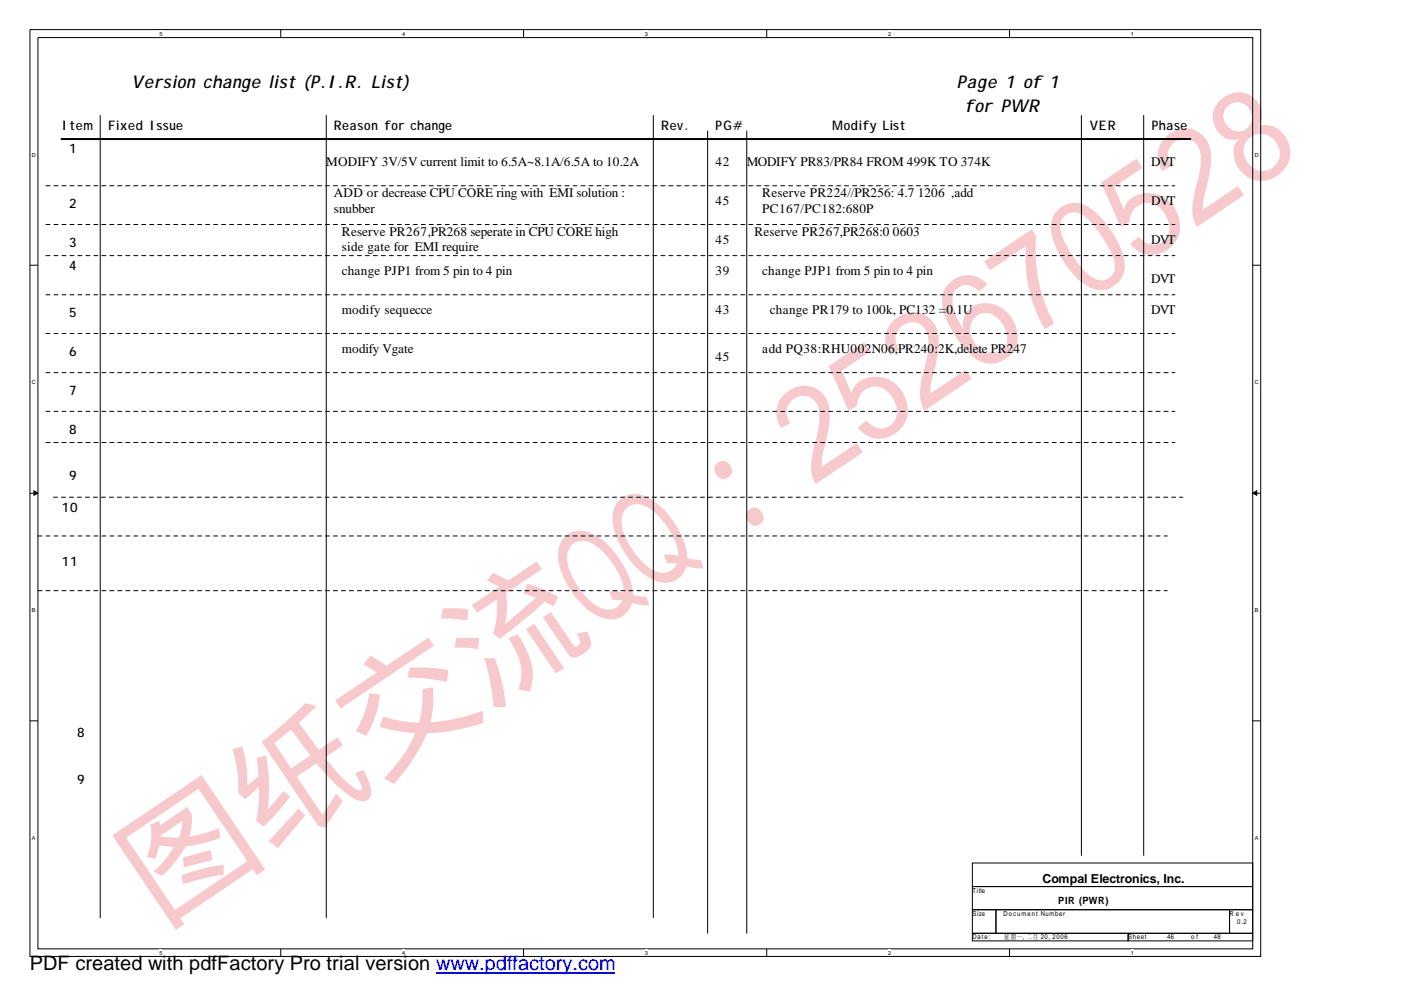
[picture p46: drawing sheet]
<svg xmlns="http://www.w3.org/2000/svg" width="297mm" height="210mm" viewBox="0 0 297 210" stroke-linecap="round" stroke-linejoin="round" font-family="sans-serif">
<defs><g id="words">
<text font-size="27.9" fill="#f7c9cc" x="33.8" y="196.5" transform="rotate(-34 33.8 196.5)">图纸交流QQ：252670528</text>
<text font-size="4.2" x="6.3" y="205.7">PDF created with pdfFactory Pro trial version www.pdffactory.com</text>
<g font-size="3.7">
<text x="27.9" y="18.6">Version change list (P.I.R. List)</text>
<text x="202.9" y="18.6">Page 1 of 1</text>
<text x="204.5" y="23.7">for PWR</text>
</g>
<g font-size="2.8">
<text x="13.1" y="27.5">Item</text>
<text x="22.9" y="27.5">Fixed Issue</text>
<text x="70.8" y="27.5">Reason for change</text>
<text x="140.2" y="27.5">Rev.</text>
<text x="151.7" y="27.5">PG#</text>
<text x="176.4" y="27.5">Modify List</text>
<text x="231.1" y="27.5">VER</text>
<text x="244.2" y="27.5">Phase</text>
<text x="14.6" y="32.5">1</text>
<text x="69.2" y="35.2">MODIFY 3V/5V current limit to 6.5A~8.1A/6.5A to 10.2A</text>
<text x="151.7" y="35.2">42</text>
<text x="158.3" y="35.2">MODIFY PR83/PR84 FROM 499K TO 374K</text>
<text x="244.1" y="35.2">DVT</text>
<text x="70.8" y="41.8">ADD or decrease CPU CORE ring with EMI solution :</text>
<text x="161.6" y="41.8">Reserve PR224//PR256: 4.7</text>
<text x="194.6" y="41.8">1206 ,add</text>
<text x="14.6" y="44">2</text>
<text x="70.8" y="45.1">snubber</text>
<text x="151.7" y="43.4">45</text>
<text x="161.6" y="45.1">PC167/PC182:680P</text>
<text x="244.1" y="43.4">DVT</text>
<text x="14.6" y="52.3">3</text>
<text x="72.5" y="50.1">Reserve PR267,PR268 seperate in CPU CORE high</text>
<text x="72.5" y="53.3">side gate for EMI require</text>
<text x="151.7" y="51.7">45</text>
<text x="159.9" y="50.1">Reserve PR267,PR268:0</text>
<text x="189.3" y="50.1">0603</text>
<text x="244.1" y="51.7">DVT</text>
<text x="14.6" y="57.2">4</text>
<text x="72.5" y="58.3">change PJP1 from 5 pin to 4 pin</text>
<text x="151.7" y="58.3">39</text>
<text x="161.6" y="58.3">change PJP1 from 5 pin to 4 pin</text>
<text x="244.1" y="60">DVT</text>
<text x="14.6" y="67.2">5</text>
<text x="72.5" y="66.6">modify sequecce</text>
<text x="151.7" y="66.6">43</text>
<text x="163.2" y="66.6">change PR179 to 100k, PC132 =0.1U</text>
<text x="244.1" y="66.6">DVT</text>
<text x="14.6" y="75.5">6</text>
<text x="72.5" y="74.9">modify Vgate</text>
<text x="151.7" y="76.5">45</text>
<text x="161.6" y="74.9">add PQ38:RHU002N06,PR240:2K,delete PR247</text>
<text x="14.6" y="83.7">7</text>
<text x="14.6" y="92">8</text>
<text x="14.6" y="101.9">9</text>
<text x="13.1" y="108.5">10</text>
<text x="13.1" y="120">11</text>
<text x="16.3" y="156.3">8</text>
<text x="16.3" y="166.2">9</text>
</g>
<text font-size="2.6" x="221.1" y="187.1">Compal Electronics, Inc.</text>
<text font-size="2.1" x="224.4" y="191.6">PIR (PWR)</text>
<g font-size="1.4">
<text x="206.2" y="189.2">Title</text>
<text x="206.2" y="194.2">Size</text>
<text x="212.8" y="194.2">Document Number</text>
<text x="260.7" y="194.2">R e v</text>
<text x="262.3" y="195.8">0.2</text>
<text x="206.2" y="199.2">Date:</text>
<text x="212.9" y="199.2">星, 二</text>
<text x="214.3" y="199.2">期 月, 2006</text>
<text x="215.6" y="199.2">一 20</text>
<text x="239.2" y="199.2">Sheet</text>
<text x="247.5" y="199.2">46</text>
<text x="252.6" y="199.2">o f</text>
<text x="257.4" y="199.2">48</text>
</g>
<g font-size="1.2">
<text x="33.8" y="7.5">5</text>
<text x="85.3" y="7.5">4</text>
<text x="136.7" y="7.5">3</text>
<text x="188.3" y="7.5">2</text>
<text x="239.8" y="7.5">1</text>
<text x="6.8" y="33.2">D</text>
<text x="266" y="33.2">D</text>
<text x="6.8" y="81.5">C</text>
<text x="266" y="81.5">C</text>
<text x="6.8" y="129.8">B</text>
<text x="266" y="129.8">B</text>
<text x="6.8" y="178.1">A</text>
<text x="266" y="178.1">A</text>
<text x="33.8" y="202.5">5</text>
<text x="85.3" y="202.5">4</text>
<text x="136.7" y="202.5">3</text>
<text x="188.3" y="202.5">2</text>
<text x="239.8" y="202.5">1</text>
</g>
</g></defs>
<path d="M6.3 6.3h261v196.5h-261zM8 8h257.6v193.2h-257.6z" fill="none" stroke="#000" stroke-width=".21"/>
<g fill="#fff">
<path d="M33.8 6.4h.6v1.4h-.6z"/>
<path d="M33.8 201.4h.6v1.3h-.6z"/>
</g>
<path d="M59.5 6.3v1.7M59.5 201.2v1.7" fill="none" stroke="#000" stroke-width=".21"/>
<g fill="#fff">
<path d="M85.3 6.4h.6v1.4h-.6z"/>
<path d="M85.3 201.4h.6v1.3h-.6z"/>
</g>
<path d="M111 6.3v1.7M111 201.2v1.7" fill="none" stroke="#000" stroke-width=".21"/>
<g fill="#fff">
<path d="M136.7 6.4h.6v1.4h-.6z"/>
<path d="M136.7 201.4h.6v1.3h-.6z"/>
</g>
<path d="M162.6 6.3v1.7M162.6 201.2v1.7" fill="none" stroke="#000" stroke-width=".21"/>
<g fill="#fff">
<path d="M188.3 6.4h.6v1.4h-.6z"/>
<path d="M188.3 201.4h.6v1.3h-.6z"/>
</g>
<path d="M214 6.3v1.7M214 201.2v1.7" fill="none" stroke="#000" stroke-width=".21"/>
<g fill="#fff">
<path d="M239.8 6.4h.6v1.4h-.6z"/>
<path d="M239.8 201.4h.6v1.3h-.6z"/>
<path d="M6.8 32.1h.7v1.4h-.7z"/>
<path d="M266 32.1h.8v1.4h-.8z"/>
<path d="M6.8 80.4h.7v1.3h-.7z"/>
<path d="M266 80.4h.8v1.3h-.8z"/>
</g>
<path d="M6.3 56.2h1.7M265.6 56.2h1.7" fill="none" stroke="#000" stroke-width=".21"/>
<g fill="#fff">
<path d="M6.8 128.7h.7v1.4h-.7z"/>
<path d="M266 128.7h.8v1.4h-.8z"/>
</g>
<path d="M6.3 104.6h1.7M265.6 104.6h1.7" fill="none" stroke="#000" stroke-width=".21"/>
<path d="M7.2 104.1l.8 .5-.8 .4zM265.6 104.6l.8-.5v.9z" fill="#000" stroke="#000" stroke-width=".21"/>
<g fill="#fff">
<path d="M6.8 177h.7v1.3h-.7z"/>
<path d="M266 177h.8v1.3h-.8z"/>
</g>
<g fill="none" stroke="#000" stroke-width=".21">
<path d="M21.3 24.5v170.1M69.2 24.5v170.1M138.5 24.5v170.1M150 27.8v170.1M158.3 27.8v170.1M229.3 24.5v156.9M242.5 24.5v156.9M6.3 152.8h1.7M265.6 152.8h1.7M206.2 183h59.4v5h-59.4zM206.2 188h59.4v4.9h-59.4zM206.2 192.9h5v5h-5z"/>
<path d="M206.2 197.9h33v1.6h-33zM211.2 192.9h49.5v5h-49.5zM239.2 197.9h26.4v1.6h-26.4zM260.7 192.9h4.9v5h-4.9z"/>
</g>
<path d="M13 29.5h239.4" fill="none" stroke="#000" stroke-width=".42"/>
<path d="M9.7 39.4h239.4M9.7 47.6h239.4M9.7 54.2h239.4M9.7 62.5h239.4M9.7 70.7h239.4M9.7 79h239.4M9.7 87.2h239.4M9.7 93.8h239.4M8 113.6h239.5M11.3 105.4h239.5M8 125.2h239.5" fill="none" stroke="#000" stroke-width=".21" stroke-dasharray=".8"/>
<path d="M92.5 206.3h37.8" fill="none" stroke="#00f" stroke-width=".34"/>
<use href="#words"/>
</svg>
